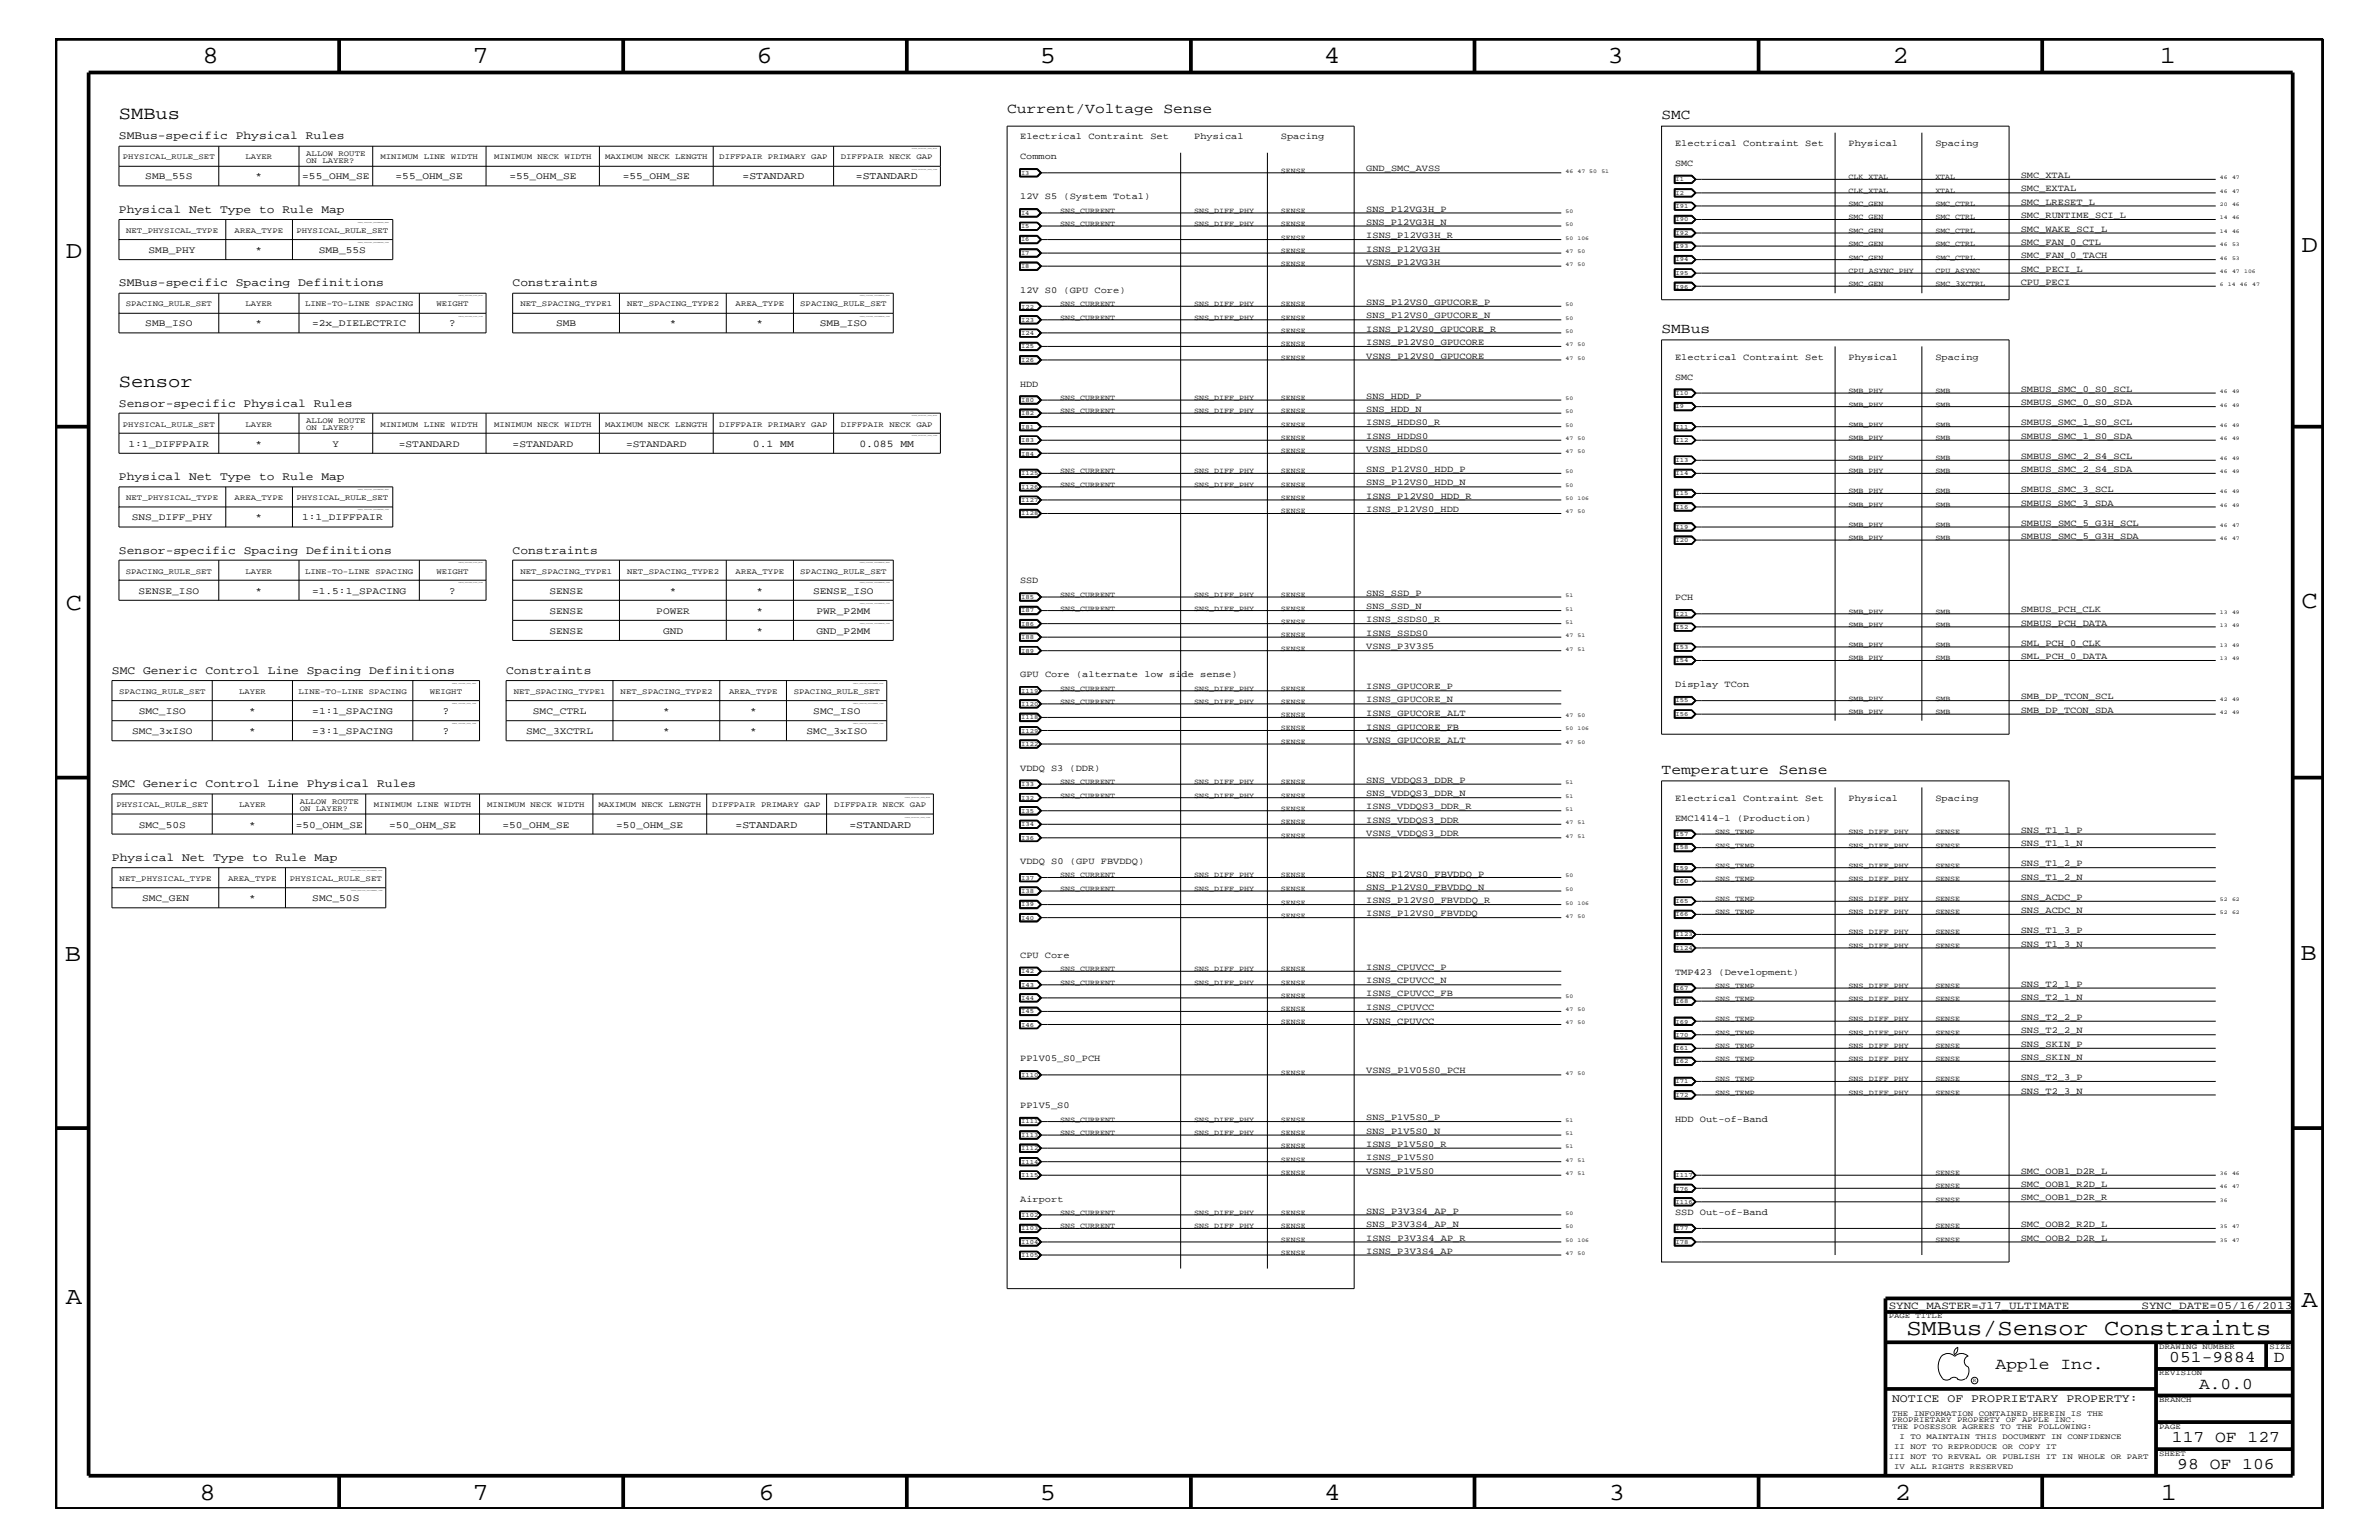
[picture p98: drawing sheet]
<svg xmlns="http://www.w3.org/2000/svg" width="432mm" height="279mm" viewBox="0 0 432 279" stroke-linecap="round" stroke-linejoin="round" font-family="sans-serif">
<defs><g id="words">
<g font-size="4.5">
<text x="36.7" y="11.5">8</text>
<text x="85.8" y="11.5">7</text>
<text x="137.3" y="11.5">6</text>
<text x="188.7" y="11.5">5</text>
<text x="240.3" y="11.5">4</text>
<text x="291.8" y="11.5">3</text>
<text x="343.5" y="11.5">2</text>
<text x="392" y="11.5">1</text>
<text x="11.9" y="46.8">D</text>
<text x="417.7" y="45.7">D</text>
<text x="11.9" y="110.6">C</text>
<text x="417.7" y="110.3">C</text>
<text x="11.8" y="174.3">B</text>
<text x="417.6" y="174.2">B</text>
<text x="11.9" y="236.7">A</text>
<text x="417.7" y="237.1">A</text>
<text x="36.2" y="272.1">8</text>
<text x="85.8" y="272.1">7</text>
<text x="137.7" y="272.1">6</text>
<text x="188.7" y="272.1">5</text>
<text x="240.4" y="272.1">4</text>
<text x="292" y="272.1">3</text>
<text x="343.9" y="272.1">2</text>
<text x="392.2" y="272.1">1</text>
</g>
<text font-size="4.1" x="346" y="242.3">SMBus/Sensor Constraints</text>
<g font-size="3.3">
<text x="21.6" y="21.6">SMBus</text>
<text x="21.6" y="70.1">Sensor</text>
</g>
<g font-size="3">
<text x="362.2" y="248.4">Apple Inc.</text>
<text x="393.7" y="247.1">051-9884</text>
<text x="399.2" y="252">A.0.0</text>
<text x="412.7" y="247.1">D</text>
<text x="394.2" y="261.6">117 OF 127</text>
<text x="395.2" y="266.6">98 OF 106</text>
</g>
<g font-size="2.6">
<text x="182.8" y="20.4">Current/Voltage Sense</text>
<text x="301.6" y="21.6">SMC</text>
<text x="301.6" y="60.4">SMBus</text>
<text x="301.6" y="140.4">Temperature Sense</text>
</g>
<g font-size="2.1">
<text x="21.6" y="25.3">SMBus-specific Physical Rules</text>
<text x="21.6" y="38.6">Physical Net Type to Rule Map</text>
<text x="21.6" y="51.9">SMBus-specific Spacing Definitions</text>
<text x="93" y="51.9">Constraints</text>
<text x="21.6" y="73.8">Sensor-specific Physical Rules</text>
<text x="21.6" y="87.1">Physical Net Type to Rule Map</text>
<text x="21.6" y="100.4">Sensor-specific Spacing Definitions</text>
<text x="93" y="100.4">Constraints</text>
<text x="20.3" y="122.3">SMC Generic Control Line Spacing Definitions</text>
<text x="91.9" y="122.3">Constraints</text>
<text x="20.3" y="142.9">SMC Generic Control Line Physical Rules</text>
<text x="20.3" y="156.2">Physical Net Type to Rule Map</text>
<text x="343.4" y="254.4">NOTICE OF PROPRIETARY PROPERTY:</text>
</g>
<g font-size="2">
<text x="342.8" y="237.4">SYNC_MASTER=J17_ULTIMATE</text>
<text x="388.7" y="237.4">SYNC_DATE=05/16/2013</text>
</g>
<g font-size="1.9">
<text x="134.8" y="32.5">=STANDARD</text>
<text x="155.4" y="32.5">=STANDARD</text>
<text x="81.5" y="59.2">?</text>
<text x="136.7" y="81.1">0.1 MM</text>
<text x="156" y="81.1">0.085 MM</text>
<text x="81.5" y="107.7">?</text>
<text x="80.3" y="129.6">?</text>
<text x="80.3" y="133.2">?</text>
<text x="133.5" y="150.1">=STANDARD</text>
<text x="154.2" y="150.1">=STANDARD</text>
</g>
<g font-size="1.8">
<text x="26.4" y="32.5">SMB_55S</text>
<text x="46.4" y="32.5">*</text>
<text x="54.9" y="32.5">=55_OHM_SE</text>
<text x="71.8" y="32.5">=55_OHM_SE</text>
<text x="92.5" y="32.5">=55_OHM_SE</text>
<text x="113" y="32.5">=55_OHM_SE</text>
<text x="27" y="45.9">SMB_PHY</text>
<text x="46.4" y="45.9">*</text>
<text x="57.9" y="45.9">SMB_55S</text>
<text x="26.4" y="59.2">SMB_ISO</text>
<text x="46.4" y="59.2">*</text>
<text x="56.6" y="59.2">=2x_DIELECTRIC</text>
<text x="101" y="59.2">SMB</text>
<text x="121.6" y="59.2">*</text>
<text x="137.3" y="59.2">*</text>
<text x="148.8" y="59.2">SMB_ISO</text>
<text x="23.3" y="81.1">1:1_DIFFPAIR</text>
<text x="46.4" y="81.1">*</text>
<text x="60.4" y="81.1">Y</text>
<text x="72.4" y="81.1">=STANDARD</text>
<text x="93" y="81.1">=STANDARD</text>
<text x="113.6" y="81.1">=STANDARD</text>
<text x="23.9" y="94.3">SNS_DIFF_PHY</text>
<text x="46.4" y="94.3">*</text>
<text x="54.8" y="94.3">1:1_DIFFPAIR</text>
<text x="25.1" y="107.7">SENSE_ISO</text>
<text x="46.4" y="107.7">*</text>
<text x="56.6" y="107.7">=1.5:1_SPACING</text>
<text x="99.7" y="107.7">SENSE</text>
<text x="121.6" y="107.7">*</text>
<text x="137.3" y="107.7">*</text>
<text x="147.6" y="107.7">SENSE_ISO</text>
<text x="99.7" y="111.4">SENSE</text>
<text x="119.1" y="111.4">POWER</text>
<text x="137.3" y="111.4">*</text>
<text x="148.2" y="111.4">PWR_P2MM</text>
<text x="99.7" y="115">SENSE</text>
<text x="120.4" y="115">GND</text>
<text x="137.3" y="115">*</text>
<text x="148.2" y="115">GND_P2MM</text>
<text x="25.2" y="129.6">SMC_ISO</text>
<text x="45.2" y="129.6">*</text>
<text x="56.7" y="129.6">=1:1_SPACING</text>
<text x="96.7" y="129.6">SMC_CTRL</text>
<text x="120.4" y="129.6">*</text>
<text x="136.1" y="129.6">*</text>
<text x="147.6" y="129.6">SMC_ISO</text>
<text x="24" y="133.2">SMC_3xISO</text>
<text x="45.2" y="133.2">*</text>
<text x="56.7" y="133.2">=3:1_SPACING</text>
<text x="95.5" y="133.2">SMC_3XCTRL</text>
<text x="120.4" y="133.2">*</text>
<text x="136.1" y="133.2">*</text>
<text x="146.4" y="133.2">SMC_3xISO</text>
<text x="25.2" y="150.1">SMC_50S</text>
<text x="45.2" y="150.1">*</text>
<text x="53.7" y="150.1">=50_OHM_SE</text>
<text x="70.6" y="150.1">=50_OHM_SE</text>
<text x="91.2" y="150.1">=50_OHM_SE</text>
<text x="111.8" y="150.1">=50_OHM_SE</text>
<text x="25.8" y="163.5">SMC_GEN</text>
<text x="45.2" y="163.5">*</text>
<text x="56.7" y="163.5">SMC_50S</text>
</g>
<g font-size="1.7">
<text x="185.2" y="25.3">Electrical Contraint Set</text>
<text x="185.2" y="28.9">Common</text>
<text x="216.7" y="25.3">Physical</text>
<text x="232.5" y="25.3">Spacing</text>
<text x="304" y="26.5">Electrical Contraint Set</text>
<text x="335.5" y="26.5">Physical</text>
<text x="351.3" y="26.5">Spacing</text>
<text x="248" y="31.1">GND_SMC_AVSS</text>
<text x="304" y="30.2">SMC</text>
<text x="366.8" y="34.7">SMC_EXTAL</text>
<text x="366.8" y="32.3">SMC_XTAL</text>
<text x="185.2" y="36.2">12V S5 (System Total)</text>
<text x="248" y="40.8">SNS_P12VG3H_N</text>
<text x="248" y="38.4">SNS_P12VG3H_P</text>
<text x="366.8" y="39.6">SMC_RUNTIME_SCI_L</text>
<text x="366.8" y="37.2">SMC_LRESET_L</text>
<text x="248" y="45.7">ISNS_P12VG3H</text>
<text x="248" y="43.2">ISNS_P12VG3H_R</text>
<text x="366.8" y="42">SMC_WAKE_SCI_L</text>
<text x="366.8" y="46.8">SMC_FAN_0_TACH</text>
<text x="366.8" y="44.4">SMC_FAN_0_CTL</text>
<text x="185.2" y="53.2">12V S0 (GPU Core)</text>
<text x="248" y="48">VSNS_P12VG3H</text>
<text x="366.8" y="49.3">SMC_PECI_L</text>
<text x="366.8" y="51.7">CPU_PECI</text>
<text x="248" y="57.8">SNS_P12VS0_GPUCORE_N</text>
<text x="248" y="55.3">SNS_P12VS0_GPUCORE_P</text>
<text x="248" y="60.2">ISNS_P12VS0_GPUCORE_R</text>
<text x="248" y="62.6">ISNS_P12VS0_GPUCORE</text>
<text x="248" y="65.1">VSNS_P12VS0_GPUCORE</text>
<text x="304" y="65.3">Electrical Contraint Set</text>
<text x="335.5" y="65.3">Physical</text>
<text x="351.3" y="65.3">Spacing</text>
<text x="185.2" y="70.1">HDD</text>
<text x="304" y="68.9">SMC</text>
<text x="366.8" y="71.1">SMBUS_SMC_0_S0_SCL</text>
<text x="248" y="77.2">ISNS_HDDS0_R</text>
<text x="248" y="74.7">SNS_HDD_N</text>
<text x="248" y="72.3">SNS_HDD_P</text>
<text x="366.8" y="73.5">SMBUS_SMC_0_S0_SDA</text>
<text x="366.8" y="77.2">SMBUS_SMC_1_S0_SCL</text>
<text x="248" y="79.6">ISNS_HDDS0</text>
<text x="248" y="82">VSNS_HDDS0</text>
<text x="366.8" y="83.3">SMBUS_SMC_2_S4_SCL</text>
<text x="366.8" y="79.6">SMBUS_SMC_1_S0_SDA</text>
<text x="248" y="85.6">SNS_P12VS0_HDD_P</text>
<text x="248" y="88.1">SNS_P12VS0_HDD_N</text>
<text x="366.8" y="89.3">SMBUS_SMC_3_SCL</text>
<text x="366.8" y="85.6">SMBUS_SMC_2_S4_SDA</text>
<text x="248" y="90.5">ISNS_P12VS0_HDD_R</text>
<text x="248" y="92.9">ISNS_P12VS0_HDD</text>
<text x="366.8" y="95.4">SMBUS_SMC_5_G3H_SCL</text>
<text x="366.8" y="91.7">SMBUS_SMC_3_SDA</text>
<text x="366.8" y="97.7">SMBUS_SMC_5_G3H_SDA</text>
<text x="185.2" y="105.9">SSD</text>
<text x="248" y="112.9">ISNS_SSDS0_R</text>
<text x="248" y="110.5">SNS_SSD_N</text>
<text x="248" y="108.1">SNS_SSD_P</text>
<text x="304" y="108.9">PCH</text>
<text x="366.8" y="113.6">SMBUS_PCH_DATA</text>
<text x="366.8" y="111.1">SMBUS_PCH_CLK</text>
<text x="248" y="117.8">VSNS_P3V3S5</text>
<text x="248" y="115.3">ISNS_SSDS0</text>
<text x="366.8" y="117.2">SML_PCH_0_CLK</text>
<text x="366.8" y="119.6">SML_PCH_0_DATA</text>
<text x="185.2" y="122.9">GPU Core (alternate low side sense)</text>
<text x="248" y="125.1">ISNS_GPUCORE_P</text>
<text x="304" y="124.7">Display TCon</text>
<text x="248" y="127.5">ISNS_GPUCORE_N</text>
<text x="248" y="129.9">ISNS_GPUCORE_ALT</text>
<text x="366.8" y="129.3">SMB_DP_TCON_SDA</text>
<text x="366.8" y="126.9">SMB_DP_TCON_SCL</text>
<text x="248" y="134.7">VSNS_GPUCORE_ALT</text>
<text x="248" y="132.4">ISNS_GPUCORE_FB</text>
<text x="185.2" y="139.8">VDDQ S3 (DDR)</text>
<text x="248" y="142">SNS_VDDQS3_DDR_P</text>
<text x="248" y="149.3">ISNS_VDDQS3_DDR</text>
<text x="248" y="146.8">ISNS_VDDQS3_DDR_R</text>
<text x="248" y="144.5">SNS_VDDQS3_DDR_N</text>
<text x="304" y="149">EMC1414-1 (Production)</text>
<text x="304" y="145.3">Electrical Contraint Set</text>
<text x="335.5" y="145.3">Physical</text>
<text x="351.3" y="145.3">Spacing</text>
<text x="248" y="151.8">VSNS_VDDQS3_DDR</text>
<text x="366.8" y="151.1">SNS_T1_1_P</text>
<text x="366.8" y="153.5">SNS_T1_1_N</text>
<text x="185.2" y="156.8">VDDQ S0 (GPU FBVDDQ)</text>
<text x="248" y="161.4">SNS_P12VS0_FBVDDQ_N</text>
<text x="248" y="159">SNS_P12VS0_FBVDDQ_P</text>
<text x="366.8" y="159.6">SNS_T1_2_N</text>
<text x="366.8" y="157.2">SNS_T1_2_P</text>
<text x="248" y="163.9">ISNS_P12VS0_FBVDDQ_R</text>
<text x="248" y="166.2">ISNS_P12VS0_FBVDDQ</text>
<text x="366.8" y="163.3">SNS_ACDC_P</text>
<text x="366.8" y="165.6">SNS_ACDC_N</text>
<text x="185.2" y="173.8">CPU Core</text>
<text x="366.8" y="169.3">SNS_T1_3_P</text>
<text x="366.8" y="171.7">SNS_T1_3_N</text>
<text x="248" y="176">ISNS_CPUVCC_P</text>
<text x="248" y="178.4">ISNS_CPUVCC_N</text>
<text x="304" y="176.8">TMP423 (Development)</text>
<text x="366.8" y="179">SNS_T2_1_P</text>
<text x="248" y="183.2">ISNS_CPUVCC</text>
<text x="248" y="185.7">VSNS_CPUVCC</text>
<text x="248" y="180.8">ISNS_CPUVCC_FB</text>
<text x="366.8" y="185">SNS_T2_2_P</text>
<text x="366.8" y="181.4">SNS_T2_1_N</text>
<text x="366.8" y="189.9">SNS_SKIN_P</text>
<text x="366.8" y="187.5">SNS_T2_2_N</text>
<text x="185.2" y="192.6">PP1V05_S0_PCH</text>
<text x="248" y="194.8">VSNS_P1V05S0_PCH</text>
<text x="366.8" y="195.9">SNS_T2_3_P</text>
<text x="366.8" y="192.3">SNS_SKIN_N</text>
<text x="185.2" y="201">PP1V5_S0</text>
<text x="248" y="203.2">SNS_P1V5S0_P</text>
<text x="304" y="203.5">HDD Out-of-Band</text>
<text x="366.8" y="198.4">SNS_T2_3_N</text>
<text x="248" y="205.7">SNS_P1V5S0_N</text>
<text x="248" y="208.1">ISNS_P1V5S0_R</text>
<text x="248" y="213">VSNS_P1V5S0</text>
<text x="248" y="210.5">ISNS_P1V5S0</text>
<text x="366.8" y="213">SMC_OOB1_D2R_L</text>
<text x="366.8" y="215.3">SMC_OOB1_R2D_L</text>
<text x="185.2" y="218">Airport</text>
<text x="248" y="220.2">SNS_P3V3S4_AP_P</text>
<text x="304" y="220.4">SSD Out-of-Band</text>
<text x="366.8" y="217.8">SMC_OOB1_D2R_R</text>
<text x="248" y="225.1">ISNS_P3V3S4_AP_R</text>
<text x="248" y="227.5">ISNS_P3V3S4_AP</text>
<text x="248" y="222.6">SNS_P3V3S4_AP_N</text>
<text x="366.8" y="222.6">SMC_OOB2_R2D_L</text>
<text x="366.8" y="225.1">SMC_OOB2_D2R_L</text>
</g>
<g font-size="1.4">
<text x="22.3" y="28.9">PHYSICAL_RULE_SET</text>
<text x="44.6" y="28.9">LAYER</text>
<text x="55.6" y="28.3">ALLOW ROUTE</text>
<text x="55.6" y="29.5">ON LAYER?</text>
<text x="69" y="28.9">MINIMUM LINE WIDTH</text>
<text x="89.7" y="28.9">MINIMUM NECK WIDTH</text>
<text x="109.8" y="28.9">MAXIMUM NECK LENGTH</text>
<text x="130.6" y="28.9">DIFFPAIR PRIMARY GAP</text>
<text x="152.6" y="28.9">DIFFPAIR NECK GAP</text>
<text x="232.5" y="31.4">SENSE</text>
<text x="335.5" y="35">CLK_XTAL</text>
<text x="335.5" y="32.5">CLK_XTAL</text>
<text x="351.3" y="35">XTAL</text>
<text x="351.3" y="32.5">XTAL</text>
<text x="192.4" y="41">SNS_CURRENT</text>
<text x="192.4" y="38.6">SNS_CURRENT</text>
<text x="216.7" y="41">SNS_DIFF_PHY</text>
<text x="216.7" y="38.6">SNS_DIFF_PHY</text>
<text x="232.5" y="41">SENSE</text>
<text x="232.5" y="38.6">SENSE</text>
<text x="335.5" y="39.8">SMC_GEN</text>
<text x="335.5" y="37.4">SMC_GEN</text>
<text x="351.3" y="39.8">SMC_CTRL</text>
<text x="351.3" y="37.4">SMC_CTRL</text>
<text x="22.9" y="42.3">NET_PHYSICAL_TYPE</text>
<text x="42.6" y="42.3">AREA_TYPE</text>
<text x="53.8" y="42.3">PHYSICAL_RULE_SET</text>
<text x="232.5" y="45.9">SENSE</text>
<text x="232.5" y="43.5">SENSE</text>
<text x="335.5" y="42.3">SMC_GEN</text>
<text x="335.5" y="47.1">SMC_GEN</text>
<text x="335.5" y="44.6">SMC_GEN</text>
<text x="351.3" y="42.3">SMC_CTRL</text>
<text x="351.3" y="47.1">SMC_CTRL</text>
<text x="351.3" y="44.6">SMC_CTRL</text>
<text x="232.5" y="48.3">SENSE</text>
<text x="335.5" y="49.6">CPU_ASYNC_PHY</text>
<text x="335.5" y="51.9">SMC_GEN</text>
<text x="351.3" y="49.6">CPU_ASYNC</text>
<text x="351.3" y="51.9">SMC_3XCTRL</text>
<text x="22.8" y="55.6">SPACING_RULE_SET</text>
<text x="44.6" y="55.6">LAYER</text>
<text x="55.4" y="55.6">LINE-TO-LINE SPACING</text>
<text x="79.2" y="55.6">WEIGHT</text>
<text x="94.4" y="55.6">NET_SPACING_TYPE1</text>
<text x="113.8" y="55.6">NET_SPACING_TYPE2</text>
<text x="133.5" y="55.6">AREA_TYPE</text>
<text x="145.2" y="55.6">SPACING_RULE_SET</text>
<text x="192.4" y="58">SNS_CURRENT</text>
<text x="192.4" y="55.6">SNS_CURRENT</text>
<text x="216.7" y="58">SNS_DIFF_PHY</text>
<text x="216.7" y="55.6">SNS_DIFF_PHY</text>
<text x="232.5" y="58">SENSE</text>
<text x="232.5" y="55.6">SENSE</text>
<text x="232.5" y="60.4">SENSE</text>
<text x="232.5" y="62.9">SENSE</text>
<text x="232.5" y="65.3">SENSE</text>
<text x="335.5" y="71.3">SMB_PHY</text>
<text x="351.3" y="71.3">SMB</text>
<text x="22.3" y="77.4">PHYSICAL_RULE_SET</text>
<text x="44.6" y="77.4">LAYER</text>
<text x="55.6" y="76.8">ALLOW ROUTE</text>
<text x="69" y="77.4">MINIMUM LINE WIDTH</text>
<text x="89.7" y="77.4">MINIMUM NECK WIDTH</text>
<text x="109.8" y="77.4">MAXIMUM NECK LENGTH</text>
<text x="130.6" y="77.4">DIFFPAIR PRIMARY GAP</text>
<text x="152.6" y="77.4">DIFFPAIR NECK GAP</text>
<text x="192.4" y="75">SNS_CURRENT</text>
<text x="192.4" y="72.6">SNS_CURRENT</text>
<text x="216.7" y="75">SNS_DIFF_PHY</text>
<text x="216.7" y="72.6">SNS_DIFF_PHY</text>
<text x="232.5" y="77.4">SENSE</text>
<text x="232.5" y="75">SENSE</text>
<text x="232.5" y="72.6">SENSE</text>
<text x="335.5" y="73.8">SMB_PHY</text>
<text x="335.5" y="77.4">SMB_PHY</text>
<text x="351.3" y="73.8">SMB</text>
<text x="351.3" y="77.4">SMB</text>
<text x="55.6" y="78">ON LAYER?</text>
<text x="232.5" y="79.9">SENSE</text>
<text x="232.5" y="82.2">SENSE</text>
<text x="335.5" y="83.5">SMB_PHY</text>
<text x="335.5" y="79.9">SMB_PHY</text>
<text x="351.3" y="83.5">SMB</text>
<text x="351.3" y="79.9">SMB</text>
<text x="192.4" y="85.9">SNS_CURRENT</text>
<text x="192.4" y="88.3">SNS_CURRENT</text>
<text x="216.7" y="85.9">SNS_DIFF_PHY</text>
<text x="216.7" y="88.3">SNS_DIFF_PHY</text>
<text x="232.5" y="85.9">SENSE</text>
<text x="232.5" y="88.3">SENSE</text>
<text x="335.5" y="89.5">SMB_PHY</text>
<text x="335.5" y="85.9">SMB_PHY</text>
<text x="351.3" y="89.5">SMB</text>
<text x="351.3" y="85.9">SMB</text>
<text x="22.9" y="90.7">NET_PHYSICAL_TYPE</text>
<text x="42.6" y="90.7">AREA_TYPE</text>
<text x="53.8" y="90.7">PHYSICAL_RULE_SET</text>
<text x="232.5" y="90.7">SENSE</text>
<text x="232.5" y="93.2">SENSE</text>
<text x="335.5" y="95.6">SMB_PHY</text>
<text x="335.5" y="92">SMB_PHY</text>
<text x="351.3" y="95.6">SMB</text>
<text x="351.3" y="92">SMB</text>
<text x="335.5" y="98">SMB_PHY</text>
<text x="351.3" y="98">SMB</text>
<text x="22.8" y="104.1">SPACING_RULE_SET</text>
<text x="44.6" y="104.1">LAYER</text>
<text x="55.4" y="104.1">LINE-TO-LINE SPACING</text>
<text x="79.2" y="104.1">WEIGHT</text>
<text x="94.4" y="104.1">NET_SPACING_TYPE1</text>
<text x="113.8" y="104.1">NET_SPACING_TYPE2</text>
<text x="133.5" y="104.1">AREA_TYPE</text>
<text x="145.2" y="104.1">SPACING_RULE_SET</text>
<text x="192.4" y="110.8">SNS_CURRENT</text>
<text x="192.4" y="108.3">SNS_CURRENT</text>
<text x="216.7" y="110.8">SNS_DIFF_PHY</text>
<text x="216.7" y="108.3">SNS_DIFF_PHY</text>
<text x="232.5" y="110.8">SENSE</text>
<text x="232.5" y="113.1">SENSE</text>
<text x="232.5" y="108.3">SENSE</text>
<text x="335.5" y="113.7">SMB_PHY</text>
<text x="335.5" y="111.4">SMB_PHY</text>
<text x="351.3" y="113.7">SMB</text>
<text x="351.3" y="111.4">SMB</text>
<text x="232.5" y="118.1">SENSE</text>
<text x="232.5" y="115.6">SENSE</text>
<text x="335.5" y="117.4">SMB_PHY</text>
<text x="335.5" y="119.8">SMB_PHY</text>
<text x="351.3" y="117.4">SMB</text>
<text x="351.3" y="119.8">SMB</text>
<text x="21.6" y="125.9">SPACING_RULE_SET</text>
<text x="43.4" y="125.9">LAYER</text>
<text x="54.2" y="125.9">LINE-TO-LINE SPACING</text>
<text x="78" y="125.9">WEIGHT</text>
<text x="93.3" y="125.9">NET_SPACING_TYPE1</text>
<text x="112.6" y="125.9">NET_SPACING_TYPE2</text>
<text x="132.3" y="125.9">AREA_TYPE</text>
<text x="144.1" y="125.9">SPACING_RULE_SET</text>
<text x="192.4" y="125.3">SNS_CURRENT</text>
<text x="216.7" y="125.3">SNS_DIFF_PHY</text>
<text x="232.5" y="125.3">SENSE</text>
<text x="192.4" y="127.7">SNS_CURRENT</text>
<text x="216.7" y="127.7">SNS_DIFF_PHY</text>
<text x="232.5" y="127.7">SENSE</text>
<text x="232.5" y="130.2">SENSE</text>
<text x="335.5" y="129.6">SMB_PHY</text>
<text x="335.5" y="127.1">SMB_PHY</text>
<text x="351.3" y="129.6">SMB</text>
<text x="351.3" y="127.1">SMB</text>
<text x="232.5" y="135">SENSE</text>
<text x="232.5" y="132.5">SENSE</text>
<text x="192.4" y="142.3">SNS_CURRENT</text>
<text x="216.7" y="142.3">SNS_DIFF_PHY</text>
<text x="232.5" y="142.3">SENSE</text>
<text x="21.1" y="146.5">PHYSICAL_RULE_SET</text>
<text x="43.4" y="146.5">LAYER</text>
<text x="54.4" y="145.9">ALLOW ROUTE</text>
<text x="54.4" y="147.1">ON LAYER?</text>
<text x="67.9" y="146.5">MINIMUM LINE WIDTH</text>
<text x="88.4" y="146.5">MINIMUM NECK WIDTH</text>
<text x="108.6" y="146.5">MAXIMUM NECK LENGTH</text>
<text x="129.3" y="146.5">DIFFPAIR PRIMARY GAP</text>
<text x="151.4" y="146.5">DIFFPAIR NECK GAP</text>
<text x="192.4" y="144.7">SNS_CURRENT</text>
<text x="216.7" y="144.7">SNS_DIFF_PHY</text>
<text x="232.5" y="149.5">SENSE</text>
<text x="232.5" y="147.1">SENSE</text>
<text x="232.5" y="144.7">SENSE</text>
<text x="232.5" y="152">SENSE</text>
<text x="311.3" y="151.3">SNS_TEMP</text>
<text x="311.3" y="153.8">SNS_TEMP</text>
<text x="335.5" y="151.3">SNS_DIFF_PHY</text>
<text x="335.5" y="153.8">SNS_DIFF_PHY</text>
<text x="351.3" y="151.3">SENSE</text>
<text x="351.3" y="153.8">SENSE</text>
<text x="21.7" y="159.9">NET_PHYSICAL_TYPE</text>
<text x="41.4" y="159.9">AREA_TYPE</text>
<text x="52.6" y="159.9">PHYSICAL_RULE_SET</text>
<text x="192.4" y="161.7">SNS_CURRENT</text>
<text x="192.4" y="159.2">SNS_CURRENT</text>
<text x="216.7" y="161.7">SNS_DIFF_PHY</text>
<text x="216.7" y="159.2">SNS_DIFF_PHY</text>
<text x="232.5" y="161.7">SENSE</text>
<text x="232.5" y="159.2">SENSE</text>
<text x="311.3" y="159.9">SNS_TEMP</text>
<text x="311.3" y="157.4">SNS_TEMP</text>
<text x="335.5" y="159.9">SNS_DIFF_PHY</text>
<text x="335.5" y="157.4">SNS_DIFF_PHY</text>
<text x="351.3" y="159.9">SENSE</text>
<text x="351.3" y="157.4">SENSE</text>
<text x="232.5" y="164.1">SENSE</text>
<text x="232.5" y="166.5">SENSE</text>
<text x="311.3" y="163.5">SNS_TEMP</text>
<text x="311.3" y="165.9">SNS_TEMP</text>
<text x="335.5" y="163.5">SNS_DIFF_PHY</text>
<text x="335.5" y="165.9">SNS_DIFF_PHY</text>
<text x="351.3" y="163.5">SENSE</text>
<text x="351.3" y="165.9">SENSE</text>
<text x="335.5" y="169.5">SNS_DIFF_PHY</text>
<text x="335.5" y="172">SNS_DIFF_PHY</text>
<text x="351.3" y="169.5">SENSE</text>
<text x="351.3" y="172">SENSE</text>
<text x="192.4" y="176.2">SNS_CURRENT</text>
<text x="192.4" y="178.7">SNS_CURRENT</text>
<text x="216.7" y="176.2">SNS_DIFF_PHY</text>
<text x="216.7" y="178.7">SNS_DIFF_PHY</text>
<text x="232.5" y="176.2">SENSE</text>
<text x="232.5" y="178.7">SENSE</text>
<text x="311.3" y="179.3">SNS_TEMP</text>
<text x="335.5" y="179.3">SNS_DIFF_PHY</text>
<text x="351.3" y="179.3">SENSE</text>
<text x="232.5" y="183.5">SENSE</text>
<text x="232.5" y="185.9">SENSE</text>
<text x="232.5" y="181">SENSE</text>
<text x="311.3" y="185.3">SNS_TEMP</text>
<text x="311.3" y="181.6">SNS_TEMP</text>
<text x="335.5" y="185.3">SNS_DIFF_PHY</text>
<text x="335.5" y="181.6">SNS_DIFF_PHY</text>
<text x="351.3" y="185.3">SENSE</text>
<text x="351.3" y="181.6">SENSE</text>
<text x="311.3" y="190.2">SNS_TEMP</text>
<text x="311.3" y="187.7">SNS_TEMP</text>
<text x="335.5" y="190.2">SNS_DIFF_PHY</text>
<text x="335.5" y="187.7">SNS_DIFF_PHY</text>
<text x="351.3" y="190.2">SENSE</text>
<text x="351.3" y="187.7">SENSE</text>
<text x="232.5" y="195">SENSE</text>
<text x="311.3" y="196.2">SNS_TEMP</text>
<text x="311.3" y="192.6">SNS_TEMP</text>
<text x="335.5" y="196.2">SNS_DIFF_PHY</text>
<text x="335.5" y="192.6">SNS_DIFF_PHY</text>
<text x="351.3" y="196.2">SENSE</text>
<text x="351.3" y="192.6">SENSE</text>
<text x="192.4" y="203.5">SNS_CURRENT</text>
<text x="216.7" y="203.5">SNS_DIFF_PHY</text>
<text x="232.5" y="203.5">SENSE</text>
<text x="311.3" y="198.7">SNS_TEMP</text>
<text x="335.5" y="198.7">SNS_DIFF_PHY</text>
<text x="351.3" y="198.7">SENSE</text>
<text x="192.4" y="205.9">SNS_CURRENT</text>
<text x="216.7" y="205.9">SNS_DIFF_PHY</text>
<text x="232.5" y="208.3">SENSE</text>
<text x="232.5" y="205.9">SENSE</text>
<text x="232.5" y="213.2">SENSE</text>
<text x="232.5" y="210.8">SENSE</text>
<text x="351.3" y="213.2">SENSE</text>
<text x="351.3" y="215.6">SENSE</text>
<text x="192.4" y="220.4">SNS_CURRENT</text>
<text x="216.7" y="220.4">SNS_DIFF_PHY</text>
<text x="232.5" y="220.4">SENSE</text>
<text x="351.3" y="218">SENSE</text>
<text x="192.4" y="222.9">SNS_CURRENT</text>
<text x="216.7" y="222.9">SNS_DIFF_PHY</text>
<text x="232.5" y="225.3">SENSE</text>
<text x="232.5" y="227.7">SENSE</text>
<text x="232.5" y="222.9">SENSE</text>
<text x="351.3" y="222.9">SENSE</text>
<text x="351.3" y="225.3">SENSE</text>
<text x="342.8" y="239.2">PAGE TITLE</text>
<text x="391.9" y="244.7">DRAWING NUMBER</text>
<text x="411.9" y="244.7">SIZE</text>
<text x="391.9" y="249.5">REVISION</text>
<text x="343.4" y="256.8">THE INFORMATION CONTAINED HEREIN IS THE</text>
<text x="391.9" y="254.4">BRANCH</text>
<text x="343.4" y="258">PROPRIETARY PROPERTY OF APPLE INC.</text>
<text x="343.4" y="259.3">THE POSESSOR AGREES TO THE FOLLOWING:</text>
<text x="343.8" y="262.9">II NOT TO REPRODUCE OR COPY IT</text>
<text x="344.8" y="261.1">I TO MAINTAIN THIS DOCUMENT IN CONFIDENCE</text>
<text x="391.9" y="259.3">PAGE</text>
<text x="342.8" y="264.7">III NOT TO REVEAL OR PUBLISH IT IN WHOLE OR PART</text>
<text x="343.8" y="266.6">IV ALL RIGHTS RESERVED</text>
<text x="391.9" y="264.1">SHEET</text>
</g>
<g font-size="1.2">
<text x="185.3" y="31.7">I3</text>
<text x="304.1" y="32.9">I1</text>
<text x="304.1" y="35.3">I2</text>
<text x="185.3" y="39">I4</text>
<text x="185.3" y="41.4">I5</text>
<text x="304.1" y="40.2">I90</text>
<text x="304.1" y="37.8">I91</text>
<text x="185.3" y="43.8">I6</text>
<text x="185.3" y="46.3">I7</text>
<text x="304.1" y="42.6">I92</text>
<text x="304.1" y="45.1">I93</text>
<text x="304.1" y="47.4">I94</text>
<text x="185.3" y="48.7">I8</text>
<text x="304.1" y="49.9">I95</text>
<text x="304.1" y="52.4">I96</text>
<text x="185.3" y="56">I22</text>
<text x="185.3" y="58.4">I23</text>
<text x="185.3" y="60.8">I24</text>
<text x="185.3" y="63.2">I25</text>
<text x="185.3" y="65.6">I26</text>
<text x="304.1" y="71.7">I10</text>
<text x="185.3" y="72.9">I80</text>
<text x="185.3" y="77.8">I81</text>
<text x="185.3" y="75.4">I82</text>
<text x="304.1" y="77.8">I11</text>
<text x="304.1" y="74.1">I9</text>
<text x="185.3" y="80.2">I83</text>
<text x="185.3" y="82.7">I84</text>
<text x="304.1" y="80.2">I12</text>
<text x="304.1" y="83.8">I13</text>
<text x="185.3" y="86.2">I125</text>
<text x="185.3" y="88.7">I126</text>
<text x="304.1" y="86.2">I14</text>
<text x="304.1" y="89.9">I15</text>
<text x="185.3" y="91.1">I127</text>
<text x="185.3" y="93.5">I128</text>
<text x="304.1" y="92.3">I16</text>
<text x="304.1" y="96">I19</text>
<text x="304.1" y="98.4">I20</text>
<text x="185.3" y="108.7">I85</text>
<text x="185.3" y="113.6">I86</text>
<text x="185.3" y="111.1">I87</text>
<text x="304.1" y="111.7">I21</text>
<text x="185.3" y="115.9">I88</text>
<text x="185.3" y="118.4">I89</text>
<text x="304.1" y="114.2">I52</text>
<text x="304.1" y="117.8">I53</text>
<text x="185.3" y="125.7">I119</text>
<text x="304.1" y="120.2">I54</text>
<text x="185.3" y="130.5">I118</text>
<text x="185.3" y="128">I120</text>
<text x="304.1" y="127.5">I55</text>
<text x="304.1" y="129.9">I56</text>
<text x="185.3" y="135.3">I122</text>
<text x="185.3" y="133">I129</text>
<text x="185.3" y="142.6">I33</text>
<text x="185.3" y="145.1">I32</text>
<text x="185.3" y="149.9">I34</text>
<text x="185.3" y="147.5">I35</text>
<text x="185.3" y="152.3">I36</text>
<text x="304.1" y="151.8">I57</text>
<text x="304.1" y="154.1">I58</text>
<text x="185.3" y="159.6">I37</text>
<text x="185.3" y="162">I38</text>
<text x="304.1" y="157.8">I59</text>
<text x="304.1" y="160.2">I60</text>
<text x="185.3" y="164.5">I39</text>
<text x="185.3" y="166.9">I40</text>
<text x="304.1" y="163.9">I65</text>
<text x="304.1" y="166.2">I66</text>
<text x="304.1" y="169.9">I123</text>
<text x="304.1" y="172.3">I124</text>
<text x="185.3" y="176.6">I42</text>
<text x="185.3" y="179">I43</text>
<text x="304.1" y="179.6">I67</text>
<text x="185.3" y="181.4">I44</text>
<text x="185.3" y="183.8">I45</text>
<text x="304.1" y="182.1">I68</text>
<text x="304.1" y="185.7">I69</text>
<text x="185.3" y="186.3">I46</text>
<text x="304.1" y="190.5">I61</text>
<text x="304.1" y="188.1">I70</text>
<text x="185.3" y="195.4">I110</text>
<text x="304.1" y="192.9">I62</text>
<text x="304.1" y="196.5">I71</text>
<text x="185.3" y="203.8">I111</text>
<text x="304.1" y="199">I72</text>
<text x="185.3" y="208.7">I112</text>
<text x="185.3" y="206.3">I113</text>
<text x="185.3" y="211.1">I114</text>
<text x="185.3" y="213.6">I115</text>
<text x="304.1" y="213.6">I117</text>
<text x="185.3" y="220.8">I102</text>
<text x="304.1" y="218.4">I116</text>
<text x="304.1" y="216">I76</text>
<text x="185.3" y="223.2">I103</text>
<text x="185.3" y="225.7">I104</text>
<text x="304.1" y="223.2">I77</text>
<text x="304.1" y="225.7">I78</text>
<text x="185.3" y="228.1">I105</text>
</g>
<g font-size="1">
<text x="284.1" y="31.4">46</text>
<text x="286.3" y="31.4">47 50</text>
<text x="290.7" y="31.4">51</text>
<text x="402.9" y="35">46</text>
<text x="402.9" y="32.5">46</text>
<text x="405.1" y="35">47</text>
<text x="405.1" y="32.5">47</text>
<text x="284.1" y="41">50</text>
<text x="284.1" y="38.6">50</text>
<text x="402.9" y="39.8">14</text>
<text x="402.9" y="37.4">20</text>
<text x="405.1" y="39.8">46</text>
<text x="405.1" y="37.4">46</text>
<text x="284.1" y="45.9">47</text>
<text x="284.1" y="43.5">50</text>
<text x="286.3" y="45.9">50</text>
<text x="286.3" y="43.5">106</text>
<text x="402.9" y="42.3">14</text>
<text x="402.9" y="47.1">46</text>
<text x="402.9" y="44.6">46</text>
<text x="405.1" y="42.3">46</text>
<text x="405.1" y="47.1">53</text>
<text x="405.1" y="44.6">53</text>
<text x="284.1" y="48.3">47</text>
<text x="286.3" y="48.3">50</text>
<text x="402.9" y="49.6">46</text>
<text x="402.9" y="51.9">6</text>
<text x="404.4" y="51.9">14</text>
<text x="405.1" y="49.6">47</text>
<text x="406.6" y="51.9">46</text>
<text x="407.3" y="49.6">106</text>
<text x="408.8" y="51.9">47</text>
<text x="284.1" y="58">50</text>
<text x="284.1" y="55.6">50</text>
<text x="284.1" y="60.4">50</text>
<text x="284.1" y="62.9">47</text>
<text x="284.1" y="65.3">47</text>
<text x="286.3" y="62.9">50</text>
<text x="286.3" y="65.3">50</text>
<text x="402.9" y="71.3">46</text>
<text x="405.1" y="71.3">49</text>
<text x="284.1" y="77.4">50</text>
<text x="284.1" y="75">50</text>
<text x="284.1" y="72.6">50</text>
<text x="402.9" y="73.8">46</text>
<text x="402.9" y="77.4">46</text>
<text x="405.1" y="73.8">49</text>
<text x="405.1" y="77.4">49</text>
<text x="284.1" y="79.9">47</text>
<text x="284.1" y="82.2">47</text>
<text x="286.3" y="79.9">50</text>
<text x="286.3" y="82.2">50</text>
<text x="402.9" y="83.5">46</text>
<text x="402.9" y="79.9">46</text>
<text x="405.1" y="83.5">49</text>
<text x="405.1" y="79.9">49</text>
<text x="284.1" y="85.9">50</text>
<text x="284.1" y="88.3">50</text>
<text x="402.9" y="89.5">46</text>
<text x="402.9" y="85.9">46</text>
<text x="405.1" y="89.5">49</text>
<text x="405.1" y="85.9">49</text>
<text x="284.1" y="90.7">50</text>
<text x="284.1" y="93.2">47</text>
<text x="286.3" y="90.7">106</text>
<text x="286.3" y="93.2">50</text>
<text x="402.9" y="95.6">46</text>
<text x="402.9" y="92">46</text>
<text x="405.1" y="95.6">47</text>
<text x="405.1" y="92">49</text>
<text x="402.9" y="98">46</text>
<text x="405.1" y="98">47</text>
<text x="284.1" y="110.8">51</text>
<text x="284.1" y="113.1">51</text>
<text x="284.1" y="108.3">51</text>
<text x="402.9" y="113.7">13</text>
<text x="402.9" y="111.4">13</text>
<text x="405.1" y="113.7">49</text>
<text x="405.1" y="111.4">49</text>
<text x="284.1" y="118.1">47</text>
<text x="284.1" y="115.6">47</text>
<text x="286.3" y="118.1">51</text>
<text x="286.3" y="115.6">51</text>
<text x="402.9" y="117.4">13</text>
<text x="402.9" y="119.8">13</text>
<text x="405.1" y="117.4">49</text>
<text x="405.1" y="119.8">49</text>
<text x="284.1" y="130.2">47</text>
<text x="286.3" y="130.2">50</text>
<text x="402.9" y="129.6">42</text>
<text x="402.9" y="127.1">42</text>
<text x="405.1" y="129.6">49</text>
<text x="405.1" y="127.1">49</text>
<text x="284.1" y="135">47</text>
<text x="284.1" y="132.5">50</text>
<text x="286.3" y="135">50</text>
<text x="286.3" y="132.5">106</text>
<text x="284.1" y="142.3">51</text>
<text x="284.1" y="149.5">47</text>
<text x="284.1" y="147.1">51</text>
<text x="284.1" y="144.7">51</text>
<text x="286.3" y="149.5">51</text>
<text x="284.1" y="152">47</text>
<text x="286.3" y="152">51</text>
<text x="284.1" y="161.7">50</text>
<text x="284.1" y="159.2">50</text>
<text x="284.1" y="164.1">50</text>
<text x="284.1" y="166.5">47</text>
<text x="286.3" y="164.1">106</text>
<text x="286.3" y="166.5">50</text>
<text x="402.9" y="163.5">52</text>
<text x="402.9" y="165.9">52</text>
<text x="405.1" y="163.5">62</text>
<text x="405.1" y="165.9">62</text>
<text x="284.1" y="183.5">47</text>
<text x="284.1" y="185.9">47</text>
<text x="284.1" y="181">50</text>
<text x="286.3" y="183.5">50</text>
<text x="286.3" y="185.9">50</text>
<text x="284.1" y="195">47</text>
<text x="286.3" y="195">50</text>
<text x="284.1" y="203.5">51</text>
<text x="284.1" y="208.3">51</text>
<text x="284.1" y="205.9">51</text>
<text x="284.1" y="213.2">47</text>
<text x="284.1" y="210.8">47</text>
<text x="286.3" y="213.2">51</text>
<text x="286.3" y="210.8">51</text>
<text x="402.9" y="213.2">36</text>
<text x="402.9" y="215.6">46</text>
<text x="405.1" y="213.2">46</text>
<text x="405.1" y="215.6">47</text>
<text x="284.1" y="220.4">50</text>
<text x="402.9" y="218">36</text>
<text x="284.1" y="222.9">50</text>
<text x="284.1" y="225.3">50</text>
<text x="284.1" y="227.7">47</text>
<text x="286.3" y="225.3">106</text>
<text x="286.3" y="227.7">50</text>
<text x="402.9" y="222.9">35</text>
<text x="402.9" y="225.3">35</text>
<text x="405.1" y="222.9">47</text>
<text x="405.1" y="225.3">47</text>
<text x="358.1" y="250.7">R</text>
</g>
<g font-size=".3">
<text x="165.5" y="27.1">TABLE_PHYSICAL_RULE_HEAD</text>
<text x="165.5" y="30.8">TABLE_PHYSICAL_RULE_ITEM</text>
<text x="64.9" y="40.4">TABLE_PHYSICAL_ASSIGNMENT_HEAD</text>
<text x="64.9" y="44.1">TABLE_PHYSICAL_ASSIGNMENT_ITEM</text>
<text x="83.2" y="53.8">TABLE_SPACING_RULE_HEAD</text>
<text x="156" y="53.8">TABLE_SPACING_ASSIGNMENT_HEAD</text>
<text x="83.2" y="57.4">TABLE_SPACING_RULE_ITEM</text>
<text x="156" y="57.4">TABLE_SPACING_ASSIGNMENT_ITEM</text>
<text x="165.5" y="75.6">TABLE_PHYSICAL_RULE_HEAD</text>
<text x="165.5" y="79.2">TABLE_PHYSICAL_RULE_ITEM</text>
<text x="64.9" y="88.9">TABLE_PHYSICAL_ASSIGNMENT_HEAD</text>
<text x="64.9" y="92.6">TABLE_PHYSICAL_ASSIGNMENT_ITEM</text>
<text x="83.2" y="102.2">TABLE_SPACING_RULE_HEAD</text>
<text x="83.2" y="105.9">TABLE_SPACING_RULE_ITEM</text>
<text x="156" y="105.9">TABLE_SPACING_ASSIGNMENT_ITEM</text>
<text x="156" y="102.2">TABLE_SPACING_ASSIGNMENT_HEAD</text>
<text x="156" y="109.5">TABLE_SPACING_ASSIGNMENT_ITEM</text>
<text x="156" y="113.1">TABLE_SPACING_ASSIGNMENT_ITEM</text>
<text x="82" y="124.1">TABLE_SPACING_RULE_HEAD</text>
<text x="154.9" y="124.1">TABLE_SPACING_ASSIGNMENT_HEAD</text>
<text x="82" y="127.7">TABLE_SPACING_RULE_ITEM</text>
<text x="82" y="131.3">TABLE_SPACING_RULE_ITEM</text>
<text x="154.9" y="131.3">TABLE_SPACING_ASSIGNMENT_ITEM</text>
<text x="154.9" y="127.7">TABLE_SPACING_ASSIGNMENT_ITEM</text>
<text x="164.3" y="148.4">TABLE_PHYSICAL_RULE_ITEM</text>
<text x="164.3" y="144.7">TABLE_PHYSICAL_RULE_HEAD</text>
<text x="63.8" y="161.7">TABLE_PHYSICAL_ASSIGNMENT_ITEM</text>
<text x="63.8" y="158">TABLE_PHYSICAL_ASSIGNMENT_HEAD</text>
</g>
</g></defs>
<g fill="none" stroke="#000" stroke-width=".18">
<path d="M21.6 30.2h149.1M21.6 26.5h149.1v7.2h-149.1zM39.7 26.5v7.2M41 39.8v7.3M53.1 39.8v7.3M54.3 26.5v7.2M67.6 26.5v7.2M88.2 26.5v7.2M108.8 26.5v7.2M129.5 26.5v7.2M151.3 26.5v7.2M182.8 22.9h63v210.9h-63z"/>
<path d="M185.1 30.7h3.2M185.1 30.6h3.2l.8 .8-.8 .7h-3.2zM185.1 37.9h3.2l.8 .7-.8 .8h-3.2zM185.1 32h3.2M185.1 39.3h3.2M185.2 30.7v1.3M185.2 39.3v-1.3h3.1l.6 .6-.6 .7M185.2 30.8h3l.6 .6M185.2 38h3l.6 .6M188.3 30.7l.7 .7-.7 .6M188.3 37.9l.7 .7-.7 .7M188.3 30.7l.6 .7-.6 .6"/>
<path d="M188.8 31.4h94.6M188.8 38.6h94.6M188.8 31.4l-.6 .5h-3M188.8 38.6l-.6 .6h-3M214.3 27.7v202.5M230 27.7v202.5M301.6 22.9h63.1v31.5h-63.1zM303.9 31.8h3.2l.7 .7-.7 .8h-3.2zM303.9 34.2h3.2l.7 .8-.7 .8h-3.2zM303.9 39.1h3.2l.7 .7-.7 .8h-3.2zM304 36.8h3.1l.6 .6M304 36.7v1.4"/>
<path d="M304 31.9h3l.7 .6-.7 .6h-3zM304 34.4h3l.7 .6-.7 .6h-3zM304 36.8v1.2M304 39.2h3l.7 .6-.7 .6h-3zM307 36.8l.7 .6M307.1 31.9l.6 .6M307.1 34.3l.6 .7M307.1 39.1l.6 .7M307.1 36.7l.7 .7-.7 .7M307.1 36.7h-3.2v1.4h3.2M307.1 31.9h-3.1v1.3h3.1M307.1 34.3h-3.1v1.4h3.1"/>
<path d="M307.1 39.1h-3.1v1.4h3.1M307.1 31.9l.7 .6-.7 .7M307.1 34.3l.7 .7-.7 .7M307.1 39.1l.7 .7-.7 .7M307.7 32.5h94.5M307.7 35h94.5M307.7 39.8h94.5M307.7 37.4h94.5M307.7 37.4l-.7 .6M307.7 32.5l-.6 .7M307.7 35l-.6 .7M307.7 37.4l-.6 .6h-3.1"/>
<path d="M307.7 39.8l-.6 .7M333.1 24.1v29.1M348.8 24.1v29.1M39.7 53.2v7.2M54.3 53.2v7.2M71.3 43.5h-49.7v-3.7h49.7v7.3h-49.7v-3.6M76.1 53.2v7.2M88.2 56.8h-66.6v-3.6h66.6v7.2h-66.6v-3.6M93 56.8v3.6h69.1v-7.2h-69.1v3.6h69.1M112.4 53.2v7.2M131.8 53.2v7.2M144 53.2v7.2"/>
<path d="M185.1 54.9h3.2M185.1 57.3h3.2M185.1 42.8h3.2M185.1 47.6h3.2l.7 .7-.7 .8M185.1 42.7h3.2l.8 .8-.8 .7h-3.2zM185.1 45.2h3.2l.8 .7-.8 .8h-3.2zM185.1 47.5h3.2l.8 .8-.8 .8h-3.2zM185.1 54.8h3.2l.8 .8-.8 .7h-3.2zM185.1 57.3h3.2l.8 .7-.8 .8h-3.2zM185.1 58.7h3.2M185.1 44.1h3.2M185.2 40.4h3.1l.6 .6-.6 .7h-3.1z"/>
<path d="M185.2 42.8v1.3M185.2 45.2h3.1l.6 .7-.6 .6h-3.1zM185.2 47.7h3.1l.6 .6-.6 .7h-3.1zM185.2 54.9v1.3h3.1l.6-.6-.6-.7M185.2 57.3v1.4M185.2 59.8h3.1l.6 .6-.6 .7h-3.1zM185.2 55h3l.6 .6M185.2 57.4h3l.6 .6M185.2 42.9h3l.6 .6M185.2 45.3h3l.6 .6M188.2 59.8l.6 .6M188.2 40.4l.6 .6"/>
<path d="M188.2 47.7l.6 .6M188.3 54.9l.7 .7-.7 .7M188.3 57.3l.7 .7-.7 .7M188.3 59.7l.7 .7-.7 .8M188.3 40.3l.7 .7-.7 .8M188.3 42.8l.7 .7-.7 .6M188.3 45.2l.7 .7-.7 .7h-3.2M188.3 57.3l.6 .7-.6 .7M188.3 42.8l.6 .7-.6 .6M188.3 40.3h-3.2v1.5h3.2M188.3 59.7h-3.2v1.5h3.2M188.3 59.7l.8 .7-.8 .8"/>
<path d="M188.3 40.3l.8 .7-.8 .8M188.8 55.6h94.6M188.8 58h94.6M188.8 41h94.6M188.8 43.5h94.6M188.8 45.9h94.6M188.8 48.3h94.6M188.8 55.6l-.6 .6h-3M188.8 58l-.6 .6h-3M188.8 41l-.6 .7M188.8 43.5l-.6 .6h-3M188.8 45.9l-.6 .6"/>
<path d="M188.8 48.3l-.6 .6h-3M303.9 41.5h3.2l.7 .8-.7 .7h-3.2zM303.9 43.9h3.2l.7 .7-.7 .8h-3.2zM303.9 46.3h3.2l.7 .8-.7 .8h-3.2zM303.9 48.8h3.2l.7 .8-.7 .7h-3.2zM303.9 51.2h3.2l.7 .7-.7 .8h-3.2zM304 44.1h3.1l.6 .5M304 48.9h3.1l.6 .7M304 41.6h3.1l.6 .7M304 51.3h3.1l.6 .6M304 45.4v-1.4h3.1l.7 .6-.7 .8M304 52.7v-1.4h3.1l.7 .6-.7 .8"/>
<path d="M304 44.1v1.2M304 46.5h3l.7 .6-.7 .6h-3zM304 48.9v1.3M304 51.3v1.2h3l.7-.6M307 44.1l.7 .5M307 48.9l.7 .7M307 51.3l.7 .6M307.1 46.4l.6 .7M307.1 46.4h-3.1v1.4h3.1M307.1 41.5l.7 .8-.7 .7h-3.1v-1.5M307.1 48.8l.7 .8-.7 .6h-3.1v-1.4M307.1 46.4l.7 .7-.7 .7"/>
<path d="M307.7 42.3h94.5M307.7 44.6h94.5M307.7 47.1h94.5M307.7 49.6h94.5M307.7 51.9h94.5M307.7 42.3l-.7 .6M307.7 44.6l-.7 .7M307.7 49.6l-.7 .6M307.7 42.3l-.7-.6h-3v1.2M307.7 42.3l-.6 .6h-3.1M307.7 44.6l-.6 .7h-3.1M307.7 47.1l-.6 .7"/>
<path d="M307.7 49.6l-.6 .6h-3.1M307.7 51.9l-.6 .7h-3.1M21.6 75h149.1v7.2h-149.1zM21.6 78.6h149.1M39.7 75v7.2M54.3 75v7.2M67.6 75v7.2M88.2 75v7.2M108.8 75v7.2M129.5 75v7.2M151.3 75v7.2M185.1 76.7h3.2"/>
<path d="M185.1 62.2h3.2M185.1 74.3h3.2l.7 .7-.7 .7M185.1 62.1h3.2l.8 .8-.8 .7h-3.2zM185.1 64.5h3.2l.8 .8-.8 .8h-3.2zM185.1 71.8h3.2l.8 .8-.8 .7h-3.2zM185.1 74.2h3.2l.8 .8-.8 .7h-3.2zM185.1 76.7h3.2l.8 .7-.8 .8h-3.2zM185.1 78.1h3.2M185.1 63.5h3.2M185.1 66h3.2M185.2 62.2v1.3M185.2 71.9h3.1l.6 .7-.6 .6h-3.1z"/>
<path d="M185.2 74.4h3.1l.6 .6-.6 .6h-3.1zM185.2 76.7v1.4M185.2 79.2h3.1l.6 .7-.6 .6h-3.1zM185.2 72h3l.6 .6M185.2 76.8h3l.6 .6M185.2 62.3h3l.6 .6M185.2 64.7h3l.6 .6M188.2 74.4l.6 .6M188.2 79.2l.6 .7M188.3 62.2l.7 .7-.7 .6M188.3 64.5l.7 .8-.7 .7M188.3 71.8l.7 .8-.7 .7h-3.2"/>
<path d="M188.3 76.7l.7 .7-.7 .7M188.3 79.1l.7 .8-.7 .6M188.3 62.2l.6 .7-.6 .6M188.3 76.7l.6 .7-.6 .7M188.3 66l.6-.7-.6-.7h-3.1v1.4M188.3 79.1h-3.2v1.4h3.2M188.3 79.1l.8 .8-.8 .6M188.8 77.4h94.6M188.8 79.9h94.6M188.8 60.4h94.6M188.8 62.9h94.6M188.8 65.3h94.6"/>
<path d="M188.8 72.6h94.6M188.8 75h94.6M188.8 77.4l-.6 .6h-3M188.8 60.4l-.6 .7M188.8 62.9l-.6 .5h-3M188.8 65.3l-.6 .6h-3M188.8 72.6l-.6 .6M188.8 75l-.6 .6h-3M188.8 79.9l-.6 .6M301.6 61.7h63.1v71.5h-63.1zM303.9 70.6h3.2l.7 .7-.7 .8h-3.2zM303.9 73h3.2l.7 .8-.7 .7h-3.2z"/>
<path d="M303.9 76.7h3.2l.7 .7-.7 .8h-3.2zM304 70.7h3.1l.6 .6M304 79.2h3.1l.6 .7M304 72.1v-1.5h3.1l.7 .7-.7 .8M304 79.1v1.4M304 70.7v1.3M304 73.2h3l.7 .6-.7 .6h-3zM304 76.8h3l.7 .6-.7 .6h-3zM304 79.2v1.3M307 70.7l.7 .6M307 79.2l.7 .7M307.1 76.7l.6 .7"/>
<path d="M307.1 73.1l.6 .7M307.1 79.1l.7 .8-.7 .6M307.1 79.1h-3.2v1.4h3.2M307.1 73.1h-3.1v1.4h3.1M307.1 76.7h-3.1v1.4h3.1M307.1 76.7l.7 .7-.7 .7M307.1 73.1l.7 .7-.7 .7M307.7 71.3h94.5M307.7 77.4h94.5M307.7 79.9h94.5M307.7 73.8h94.5M307.7 71.3l-.7 .7"/>
<path d="M307.7 79.9l-.7 .6M307.7 71.3l-.6 .7h-3.1M307.7 77.4l-.6 .7M307.7 79.9l-.6 .6h-3.1M307.7 73.8l-.6 .7M333.1 62.9v67.9M348.8 62.9v67.9M41 88.3v7.3M53.1 88.3v7.3M71.3 92h-49.7v-3.7h49.7v7.3h-49.7v-3.6M185.1 85.2h3.2M185.1 87.7h3.2"/>
<path d="M185.1 92.5h3.2M185.1 81.6h3.2M185.1 81.5h3.2l.8 .7-.8 .8h-3.2zM185.1 85.1h3.2l.8 .8-.8 .7h-3.2zM185.1 87.6h3.2l.8 .7-.8 .8h-3.2zM185.1 92.4h3.2l.8 .8-.8 .7h-3.2zM185.1 86.6h3.2M185.1 89h3.2M185.1 93.8h3.2M185.2 85.2v1.4M185.2 87.7v1.3M185.2 90.1h3.1l.6 .6-.6 .7h-3.1z"/>
<path d="M185.2 92.5v1.3M185.2 85.3h3l.6 .6M185.2 87.7h3l.6 .6M185.2 92.6h3l.6 .6M185.2 81.6h3l.6 .6M188.2 90.1l.6 .6M188.3 85.2l.7 .7-.7 .7M188.3 87.7l.7 .6-.7 .7M188.3 90l.7 .7-.7 .8M188.3 92.5l.7 .7-.7 .6M188.3 81.6l.7 .6-.7 .8M188.3 81.6l.6 .6-.6 .7h-3.1v-1.3"/>
<path d="M188.3 85.2l.6 .7-.6 .7M188.3 87.7l.6 .6-.6 .7M188.3 92.5l.6 .7-.6 .6M188.3 90h-3.2v1.5h3.2M188.3 90l.8 .7-.8 .8M188.8 85.9h94.6M188.8 88.3h94.6M188.8 90.7h94.6M188.8 93.2h94.6M188.8 82.2h94.6M188.8 85.9l-.6 .6h-3M188.8 88.3l-.6 .6h-3"/>
<path d="M188.8 90.7l-.6 .7M188.8 93.2l-.6 .6h-3M188.8 82.2l-.6 .6h-3M303.9 85.1h3.2l.7 .8-.7 .7h-3.2zM303.9 88.8h3.2l.7 .7-.7 .8h-3.2zM303.9 91.2h3.2l.7 .8-.7 .7h-3.2zM303.9 94.9h3.2l.7 .7-.7 .8h-3.2zM303.9 97.2h3.2l.7 .8-.7 .7h-3.2zM304 82.8h3.1l.6 .7M304 91.3h3.1l.6 .7M304 94.9h3.1l.6 .7M304 97.4h3.1l.6 .6"/>
<path d="M304 82.7v1.5M304 91.2v1.5h3.1M304 94.9v1.4h3.1l.7-.7-.7-.7M304 98.7v-1.4h3.1l.7 .7-.7 .7M304 82.8v1.3M304 85.3h3l.7 .6-.7 .6h-3zM304 88.9h3l.7 .6-.7 .6h-3zM304 91.4h3l.7 .6-.7 .6h-3zM304 97.4v1.3M307 82.8l.7 .7M307 97.4l.7 .6M307.1 85.2l.6 .7"/>
<path d="M307.1 88.8l.6 .7M307.1 82.7l.7 .8-.7 .7M307.1 82.7h-3.2v1.5h3.2M307.1 85.2h-3.1v1.4h3.1M307.1 88.8h-3.1v1.4h3.1M307.1 88.8l.7 .7-.7 .7M307.1 91.2l.7 .8-.7 .7M307.1 85.2l.7 .7-.7 .7M307.7 85.9h94.5M307.7 83.5h94.5M307.7 89.5h94.5M307.7 92h94.5"/>
<path d="M307.7 95.6h94.5M307.7 98h94.5M307.7 83.5l-.7 .6M307.7 95.6l-.7 .6M307.7 98l-.7 .7M307.7 95.6l-.7-.6h-3v1.2M307.7 83.5l-.6 .6h-3.1M307.7 85.9l-.6 .7M307.7 89.5l-.6 .7M307.7 92l-.6 .7M307.7 95.6l-.6 .6h-3.1M307.7 98l-.6 .7h-3.1"/>
<path d="M39.7 101.6v7.3M54.3 101.6v7.3M76.1 101.6v7.3M88.2 105.3h-66.6v-3.7h66.6v7.3h-66.6v-3.6M93 108.9h69.1M93 112.6h69.1M93 105.3v10.9h69.1v-14.6h-69.1v3.7h69.1M112.4 101.6v14.6M131.8 101.6v14.6M144 101.6v14.6M185.1 107.6h3.2M185.1 112.5h3.2l.7 .6-.7 .8"/>
<path d="M185.1 114.9h3.2M185.1 107.6h3.2l.8 .7-.8 .8h-3.2zM185.1 110h3.2l.8 .8-.8 .7h-3.2zM185.1 112.4h3.2l.8 .7-.8 .8h-3.2zM185.1 114.8h3.2l.8 .8-.8 .8h-3.2zM185.1 109h3.2M185.1 116.3h3.2M185.2 107.6v1.4M185.2 110.1h3.1l.6 .7-.6 .6h-3.1zM185.2 112.6h3.1l.6 .5-.6 .7h-3.1zM185.2 114.9v1.4M185.2 117.4h3.1l.6 .7-.6 .5h-3.1z"/>
<path d="M185.2 107.7h3l.6 .6M185.2 110.2h3l.6 .6M185.2 115h3l.6 .6M188.2 112.6l.6 .5M188.2 117.4l.6 .7M188.3 107.6l.7 .7-.7 .7M188.3 110l.7 .8-.7 .6h-3.2M188.3 114.9l.7 .7-.7 .7M188.3 117.3l.7 .8-.7 .6M188.3 107.6l.6 .7-.6 .7M188.3 114.9l.6 .7-.6 .7M188.3 117.3h-3.2v1.4h3.2"/>
<path d="M188.3 117.3l.8 .8-.8 .6M188.8 110.8h94.6M188.8 113.1h94.6M188.8 118.1h94.6M188.8 108.3h94.6M188.8 115.6h94.6M188.8 113.1l-.6 .6h-3M188.8 108.3l-.6 .6h-3M188.8 110.8l-.6 .6M188.8 115.6l-.6 .6h-3M188.8 118.1l-.6 .5M303.9 110.6h3.2l.7 .8-.7 .7h-3.2z"/>
<path d="M303.9 119.1h3.2l.7 .7-.7 .8h-3.2zM304 113.1h3.1l.6 .6M304 116.8h3.1l.6 .6M304 113.1v1.4M304 116.7v1.4M304 110.8h3l.7 .6-.7 .6h-3zM304 113.1v1.3M304 116.8v1.3M304 119.2h3l.7 .6-.7 .6h-3zM307 113.1l.7 .6M307 116.8l.7 .6M307.1 110.7l.6 .7"/>
<path d="M307.1 119.2l.6 .6M307.1 113.1l.7 .6-.7 .8M307.1 116.7l.7 .7-.7 .7M307.1 113.1h-3.2v1.4h3.2M307.1 116.7h-3.2v1.4h3.2M307.1 110.7h-3.1v1.3h3.1M307.1 119.2h-3.1v1.3h3.1M307.1 110.7l.7 .7-.7 .6M307.1 119.2l.7 .6-.7 .7M307.7 111.4h94.5M307.7 113.7h94.5M307.7 117.4h94.5"/>
<path d="M307.7 119.8h94.5M307.7 113.7l-.7 .7M307.7 117.4l-.7 .7M307.7 111.4l-.6 .6M307.7 113.7l-.6 .7h-3.1M307.7 117.4l-.6 .7h-3.1M307.7 119.8l-.6 .7M20.3 130.8h66.7M38.5 123.5v10.9M53.1 123.5v10.9M74.9 123.5v10.9M87 127.1h-66.7v-3.6h66.7v10.9h-66.7v-7.3"/>
<path d="M91.9 130.8h69.1M91.9 127.1v7.3h69.1v-10.9h-69.1v3.6h69.1M111.3 123.5v10.9M130.6 123.5v10.9M142.7 123.5v10.9M185.1 127h3.2M185.1 134.3h3.2M185.1 126.9h3.2l.8 .8-.8 .8h-3.2zM185.1 129.4h3.2l.8 .8-.8 .7h-3.2zM185.1 134.2h3.2l.8 .8-.8 .7h-3.2zM185.1 130.8h3.2M185.1 128.4h3.2"/>
<path d="M185.1 135.7h3.2M185.2 124.7h3.1l.6 .6-.6 .6h-3.1zM185.2 127v1.4M185.2 131.9h3.1l.6 .6-.6 .7h-3.1zM185.2 134.3v1.4M185.2 129.6h3l.6 .6M185.2 127.1h3l.6 .6M185.2 134.4h3l.6 .6M188.2 124.7l.6 .6M188.2 131.9l.6 .6M188.3 129.4l.7 .8-.7 .6M188.3 124.6l.7 .7-.7 .7"/>
<path d="M188.3 127l.7 .7-.7 .7M188.3 134.3l.7 .7-.7 .7M188.3 131.9l.7 .6-.7 .8M188.3 127l.6 .7-.6 .7M188.3 134.3l.6 .7-.6 .7M188.3 130.8l.6-.6-.6-.7h-3.1v1.3M188.3 124.6h-3.2v1.4h3.2M188.3 131.9h-3.2v1.4h3.2M188.3 124.6l.8 .7-.8 .7M188.3 131.9l.8 .6-.8 .8M188.8 130.2h94.6M188.8 125.3h94.6"/>
<path d="M188.8 127.7h94.6M188.8 135h94.6M188.8 132.5h94.6M188.8 130.2l-.6 .6h-3M188.8 125.3l-.6 .6M188.8 127.7l-.6 .6h-3M188.8 135l-.6 .6h-3M188.8 132.5l-.6 .7M303.9 126.4h3.2l.7 .7-.7 .8h-3.2zM303.9 128.8h3.2l.7 .8-.7 .7h-3.2zM304 128.9h3.1l.6 .7M304 126.5h3l.7 .6-.7 .6h-3z"/>
<path d="M304 128.9v1.3M307 128.9l.7 .7M307.1 126.4l.6 .7M307.1 126.4h-3.1v1.4h3.1M307.1 128.8l.7 .8-.7 .6h-3.1v-1.4M307.1 126.4l.7 .7-.7 .7M307.7 129.6h94.5M307.7 127.1h94.5M307.7 129.6l-.7 .6M307.7 129.6l-.6 .6h-3.1M307.7 127.1l-.6 .7M20.3 144h149.1v7.3h-149.1z"/>
<path d="M20.3 147.7h149.1M38.5 144v7.3M39.7 157.4v7.3M51.8 157.4v7.3M53.1 144v7.3M66.4 144v7.3M87 144v7.3M107.6 144v7.3M128.3 144v7.3M150 144v7.3M185.1 141.6h3.2M185.1 148.9h3.2"/>
<path d="M185.1 146.4h3.2l.7 .7-.7 .8M185.1 141.5h3.2l.8 .8-.8 .7h-3.2zM185.1 146.3h3.2l.8 .8-.8 .8h-3.2zM185.1 148.8h3.2l.8 .7-.8 .8h-3.2zM185.1 142.9h3.2M185.1 150.2h3.2M185.2 141.6v1.3M185.2 144h3.1l.6 .7-.6 .6h-3.1zM185.2 146.5h3.1l.6 .6-.6 .7h-3.1zM185.2 148.9v1.3M185.2 151.3h3.1l.6 .7-.6 .6h-3.1zM185.2 158.6h3.1l.6 .6-.6 .7h-3.1z"/>
<path d="M185.2 141.7h3l.6 .6M185.2 149h3l.6 .5M188.2 144l.6 .7M188.2 146.5l.6 .6M188.2 151.3l.6 .7M188.2 158.6l.6 .6M188.3 144l.7 .7-.7 .7M188.3 141.6l.7 .7-.7 .6M188.3 148.9l.7 .6-.7 .7M188.3 151.2l.7 .8-.7 .7M188.3 158.5l.7 .7-.7 .8M188.3 141.6l.6 .7-.6 .6"/>
<path d="M188.3 148.9l.6 .6-.6 .7M188.3 144h-3.2v1.4h3.2M188.3 151.2h-3.2v1.5h3.2M188.3 158.5h-3.2v1.5h3.2M188.3 144l.8 .7-.8 .7M188.3 151.2l.8 .8-.8 .7M188.3 158.5l.8 .7-.8 .8M188.8 144.7h94.6M188.8 142.3h94.6M188.8 149.5h94.6M188.8 147.1h94.6M188.8 152h94.6"/>
<path d="M188.8 159.2h94.6M188.8 144.7l-.6 .6M188.8 142.3l-.6 .6h-3M188.8 149.5l-.6 .6h-3M188.8 147.1l-.6 .6h-3M188.8 152l-.6 .6M188.8 159.2l-.6 .7M301.6 141.7h63.1v87.3h-63.1zM303.9 150.6h3.2l.7 .7-.7 .8h-3.2zM303.9 153h3.2l.7 .8-.7 .7h-3.2zM303.9 156.7h3.2l.7 .7-.7 .8h-3.2zM304 159.2h3.1l.6 .7"/>
<path d="M304 150.7h3.1l.6 .6M304 152.1v-1.4h3.1l.7 .6-.7 .8M304 159.1v1.5M304 150.7v1.3M304 153.2h3l.7 .6-.7 .6h-3zM304 156.8h3l.7 .6-.7 .6h-3zM304 159.2v1.3M307 150.7l.7 .6M307 159.2l.7 .7M307.1 153.1l.6 .7M307.1 156.7l.6 .7M307.1 159.1l.7 .8-.7 .7"/>
<path d="M307.1 159.1h-3.2v1.5h3.2M307.1 153.1h-3.1v1.4h3.1M307.1 156.7h-3.1v1.4h3.1M307.1 153.1l.7 .7-.7 .7M307.1 156.7l.7 .7-.7 .7M307.7 151.3h94.5M307.7 159.9h94.5M307.7 153.8h94.5M307.7 157.4h94.5M307.7 151.3l-.7 .7M307.7 159.9l-.7 .6M307.7 151.3l-.6 .7h-3.1"/>
<path d="M307.7 153.8l-.6 .7M307.7 157.4l-.6 .7M307.7 159.9l-.6 .6h-3.1M333.1 142.9v84.8M348.8 142.9v84.8M70 161.1h-49.7v-3.7h49.7v7.3h-49.7v-3.6M185.1 161h3.2M185.1 165.8h3.2l.7 .7-.7 .7M185.1 175.5h3.2M185.1 160.9h3.2l.8 .8-.8 .7h-3.2zM185.1 163.4h3.2l.8 .7-.8 .8h-3.2zM185.1 165.7h3.2l.8 .8-.8 .7h-3.2z"/>
<path d="M185.1 175.5h3.2l.8 .7-.8 .8h-3.2zM185.1 162.3h3.2M185.1 176.9h3.2M185.2 161v1.3M185.2 163.4h3.1l.6 .7-.6 .6h-3.1zM185.2 165.9h3.1l.6 .6-.6 .7h-3.1zM185.2 175.5v1.4M185.2 178h3.1l.6 .7-.6 .6h-3.1zM185.2 161.1h3l.6 .6M185.2 163.5h3l.6 .6M185.2 175.6h3l.6 .6M188.2 165.9l.6 .6"/>
<path d="M188.2 178l.6 .7M188.3 161l.7 .7-.7 .6M188.3 163.4l.7 .7-.7 .7h-3.2M188.3 175.5l.7 .7-.7 .7M188.3 177.9l.7 .8-.7 .7M188.3 161l.6 .7-.6 .6M188.3 175.5l.6 .7-.6 .7M188.3 177.9h-3.2v1.5h3.2M188.3 177.9l.8 .8-.8 .7M188.8 161.7h94.6M188.8 164.1h94.6M188.8 166.5h94.6"/>
<path d="M188.8 176.2h94.6M188.8 178.7h94.6M188.8 161.7l-.6 .5h-3M188.8 164.1l-.6 .6M188.8 166.5l-.6 .6h-3M188.8 176.2l-.6 .6h-3M188.8 178.7l-.6 .6M303.9 165.1h3.2l.7 .8-.7 .8h-3.2zM303.9 168.8h3.2l.7 .7-.7 .8h-3.2zM303.9 171.2h3.2l.7 .8-.7 .7h-3.2zM303.9 178.5h3.2l.7 .8-.7 .7h-3.2zM304 171.3h3.1l.6 .7"/>
<path d="M304 178.6h3.1l.6 .7M304 162.8h3.1l.6 .7M304 162.8v1.4M304 171.2v1.5h3.1M304 178.5v1.4h3.1l.7-.6-.7-.8M304 162.8v1.3M304 165.3h3l.7 .6-.7 .6h-3zM304 168.9h3l.7 .6-.7 .6h-3zM304 171.4h3l.7 .6-.7 .6h-3zM307 162.8l.7 .7M307.1 168.9l.6 .6M307.1 165.2l.6 .7"/>
<path d="M307.1 162.8l.7 .7-.7 .7M307.1 162.8h-3.2v1.4h3.2M307.1 165.2h-3.1v1.4h3.1M307.1 168.9h-3.1v1.3h3.1M307.1 168.9l.7 .6-.7 .7M307.1 171.2l.7 .8-.7 .7M307.1 165.2l.7 .7-.7 .7M307.7 169.5h94.5M307.7 172h94.5M307.7 163.5h94.5M307.7 165.9h94.5M307.7 179.3h94.5"/>
<path d="M307.7 163.5l-.7 .6M307.7 179.3l-.7 .6M307.7 179.3l-.7-.6h-3v1.2M307.7 169.5l-.6 .7M307.7 172l-.6 .7M307.7 163.5l-.6 .6h-3.1M307.7 165.9l-.6 .7M307.7 179.3l-.6 .6h-3.1M185.1 194.3h3.2M185.1 180.4h3.2M185.1 180.3h3.2l.8 .7-.8 .8h-3.2zM185.1 182.7h3.2l.8 .8-.8 .8h-3.2z"/>
<path d="M185.1 194.3h3.2l.8 .7-.8 .8h-3.2zM185.1 195.7h3.2M185.1 181.7h3.2M185.1 184.2h3.2M185.2 180.4v1.3M185.2 185.3h3.1l.6 .6-.6 .6h-3.1zM185.2 194.3v1.4M185.2 194.4h3l.6 .6M185.2 180.5h3l.6 .5M185.2 182.9h3l.6 .6M188.2 185.3l.6 .6M188.3 194.3l.7 .7-.7 .7"/>
<path d="M188.3 180.4l.7 .6-.7 .7M188.3 182.7l.7 .8-.7 .7M188.3 185.2l.7 .7-.7 .7M188.3 194.3l.6 .7-.6 .7M188.3 180.4l.6 .6-.6 .7M188.3 184.2l.6-.7-.6-.7h-3.1v1.4M188.3 185.2h-3.2v1.4h3.2M188.3 185.2l.8 .7-.8 .7M188.8 195h94.6M188.8 181h94.6M188.8 183.5h94.6M188.8 185.9h94.6"/>
<path d="M188.8 195l-.6 .6h-3M188.8 181l-.6 .6h-3M188.8 183.5l-.6 .6h-3M188.8 185.9l-.6 .6M303.9 180.9h3.2l.7 .7-.7 .8h-3.2zM303.9 184.5h3.2l.7 .8-.7 .7h-3.2zM303.9 187h3.2l.7 .7-.7 .8h-3.2zM303.9 191.8h3.2l.7 .8-.7 .7h-3.2zM303.9 195.4h3.2l.7 .8-.7 .8h-3.2zM303.9 197.9h3.2l.7 .8-.7 .7h-3.2zM304 181h3.1l.6 .6M304 189.5h3.1l.6 .7"/>
<path d="M304 184.7h3.1l.6 .6M304 198h3.1l.6 .7M304 186v-1.4h3.1l.7 .7-.7 .7M304 189.4v1.5M304 197.9v1.4h3.1M304 181v1.2h3l.7-.6M304 184.7v1.2h3l.7-.6M304 187.1h3l.7 .6-.7 .6h-3zM304 189.5v1.3M304 192h3l.7 .6-.7 .6h-3zM304 195.6h3l.7 .6-.7 .6h-3zM304 198.1h3l.7 .6-.7 .5h-3z"/>
<path d="M307 189.5l.7 .7M307 181l.7 .6M307 184.7l.7 .6M307.1 191.9l.6 .7M307.1 187.1l.6 .6M307.1 195.5l.6 .7M307.1 189.4l.7 .8-.7 .7M307.1 189.4h-3.2v1.5h3.2M307.1 182.4l.7-.8-.7-.6h-3.1v1.4M307.1 187.1h-3.1v1.3h3.1M307.1 191.9h-3.1v1.3h3.1M307.1 195.5h-3.1v1.4h3.1"/>
<path d="M307.1 191.9l.7 .7-.7 .6M307.1 187.1l.7 .6-.7 .7M307.1 195.5l.7 .7-.7 .7M307.1 197.9l.7 .8-.7 .6M307.7 181.6h94.5M307.7 185.3h94.5M307.7 190.2h94.5M307.7 192.6h94.5M307.7 187.7h94.5M307.7 196.2h94.5M307.7 198.7h94.5M307.7 190.2l-.7 .6"/>
<path d="M307.7 190.2l-.6 .6h-3.1M307.7 192.6l-.6 .6M307.7 181.6l-.6 .7h-3.1M307.7 185.3l-.6 .7h-3.1M307.7 187.7l-.6 .7M307.7 196.2l-.6 .7M307.7 198.7l-.6 .6M185.1 202.8h3.2M185.1 207.6h3.2l.7 .7-.7 .8M185.1 210.1h3.2M185.1 202.7h3.2l.8 .8-.8 .7h-3.2zM185.1 205.2h3.2l.8 .7-.8 .8h-3.2z"/>
<path d="M185.1 207.5h3.2l.8 .8-.8 .8h-3.2zM185.1 210h3.2l.8 .8-.8 .7h-3.2zM185.1 204.2h3.2M185.1 211.4h3.2M185.2 202.8v1.4M185.2 205.3h3.1l.6 .6-.6 .6h-3.1zM185.2 207.7h3.1l.6 .6-.6 .7h-3.1zM185.2 210.1v1.3M185.2 212.5h3.1l.6 .7-.6 .6h-3.1zM185.2 219.8h3.1l.6 .6-.6 .7h-3.1zM185.2 202.9h3l.6 .6M185.2 205.3h3l.6 .6"/>
<path d="M185.2 210.2h3l.6 .6M188.2 219.8l.6 .6M188.2 207.7l.6 .6M188.2 212.5l.6 .7M188.3 219.7l.7 .7-.7 .8M188.3 202.8l.7 .7-.7 .7M188.3 205.2l.7 .7-.7 .7h-3.2M188.3 210.1l.7 .7-.7 .6M188.3 212.5l.7 .7-.7 .7M188.3 202.8l.6 .7-.6 .7M188.3 210.1l.6 .7-.6 .6M188.3 219.7h-3.2v1.5h3.2"/>
<path d="M188.3 212.5h-3.2v1.4h3.2M188.3 219.7l.8 .7-.8 .8M188.3 212.5l.8 .7-.8 .7M188.8 203.5h94.6M188.8 208.3h94.6M188.8 205.9h94.6M188.8 210.8h94.6M188.8 213.2h94.6M188.8 203.5l-.6 .6h-3M188.8 208.3l-.6 .6h-3M188.8 205.9l-.6 .6M188.8 210.8l-.6 .6h-3"/>
<path d="M188.8 213.2l-.6 .6M303.9 214.8h3.2l.7 .8-.7 .8h-3.2zM303.9 217.3h3.2l.7 .7-.7 .8h-3.2zM304 212.5h3.1l.6 .7M304 212.5v1.4M304 212.5v1.3M304 215h3l.7 .6-.7 .6h-3zM304 217.5h3l.7 .5-.7 .6h-3zM307 212.5l.7 .7M307.1 217.4l.6 .6M307.1 214.9l.6 .7M307.1 212.5l.7 .7-.7 .7"/>
<path d="M307.1 212.5h-3.2v1.4h3.2M307.1 214.9h-3.1v1.5M307.1 217.4h-3.1v1.3h3.1M307.1 217.4l.7 .6-.7 .7M307.1 214.9l.7 .7-.7 .8M307.7 213.2h94.5M307.7 218h94.5M307.7 215.6h94.5M307.7 213.2l-.7 .6M307.7 213.2l-.6 .6h-3.1M307.7 218l-.6 .7M307.7 215.6l-.6 .7h-3.1"/>
<path d="M185.1 222.2h3.2M185.1 222.1h3.2l.8 .8-.8 .7h-3.2zM185.1 224.6h3.2l.8 .7-.8 .8h-3.2zM185.1 223.5h3.2M185.1 226h3.2M185.2 222.2v1.3M185.2 227.1h3.1l.6 .6-.6 .7h-3.1zM185.2 222.3h3l.6 .6M185.2 224.7h3l.6 .6M188.2 227.1l.6 .6M188.3 222.2l.7 .7-.7 .6M188.3 224.6l.7 .7-.7 .7"/>
<path d="M188.3 227l.7 .7-.7 .8M188.3 222.2l.6 .7-.6 .6M188.3 226l.6-.7-.6-.7h-3.1v1.4M188.3 227h-3.2v1.5h3.2M188.3 227l.8 .7-.8 .8M188.8 220.4h94.6M188.8 222.9h94.6M188.8 225.3h94.6M188.8 227.7h94.6M188.8 220.4l-.6 .7M188.8 222.9l-.6 .6h-3M188.8 225.3l-.6 .6h-3"/>
<path d="M188.8 227.7l-.6 .7M303.9 222.1h3.2l.7 .8-.7 .7h-3.2zM303.9 224.6h3.2l.7 .7-.7 .8h-3.2zM304 224.6h3.1l.6 .7M304 224.6v1.4h3.1M304 222.3h3l.7 .6-.7 .6h-3zM304 224.7h3l.7 .6-.7 .6h-3zM307.1 222.2l.6 .7M307.1 222.2h-3.1v1.3h3.1M307.1 222.2l.7 .7-.7 .6M307.1 224.6l.7 .7-.7 .7M307.7 222.9h94.5"/>
<path d="M307.7 225.3h94.5M307.7 222.9l-.6 .6M307.7 225.3l-.6 .7M352.3 246.1a1.72 1.72 0 0 1 2.5 0 1.69 1.69 0 0 1 2.4 0M352.4 246a3.2 3.2 0 0 0 .4 4.3l.8 .1 .4-.2M354 250.2l.7-.3 .7 .3M355.2 250.2l.7 .2 .7-.2M355.3 244.4v.3a1.18 1.18 0 0 1-.6 1.1M355.4 244.4a.99 .99 0 0 0-.6 1.4M357.2 246a1.04 1.04 0 0 0-.7 1 1.04 1.04 0 0 0 .7 1M357.3 248l.1 .7a2.11 2.11 0 0 1-.6 1.5"/>
<circle cx="358.4" cy="250.5" r=".59"/>
</g>
<g fill="none" stroke="#000" stroke-width=".68" stroke-linecap="butt">
<path d="M10.1 7.1h411.5v266.7h-411.5zM16.1 13.2h400v254.5h-400zM61.6 7.1v6.1M113.1 7.1v6.1M164.6 7.1v6.1M216.2 7.1v6.1M267.6 7.1v6.1M319.2 7.1v6.1M370.7 7.1v6.1M10.1 77.4h6M416.1 77.4h5.5M10.1 141.1h6"/>
<path d="M416.1 141.1h5.5M10.1 204.7h6M416.1 204.7h5.5M342.2 238h73.9M416.1 235.6h-73.9v32.1M342.2 243.5h73.9M342.2 252h49.1M391.3 258h24.8M391.3 253.2h24.8M391.3 248.4h24.8M391.3 243.5v24.2M411.3 243.5v4.9"/>
<path d="M61.6 267.7v6.1M113.1 267.7v6.1M164.6 267.7v6.1M216.2 268v5.8M267.6 267.7v6.1M319.2 267.7v6.1M370.7 267.7v6.1M391.3 262.9h24.8"/>
</g>
<use href="#words"/>
</svg>
